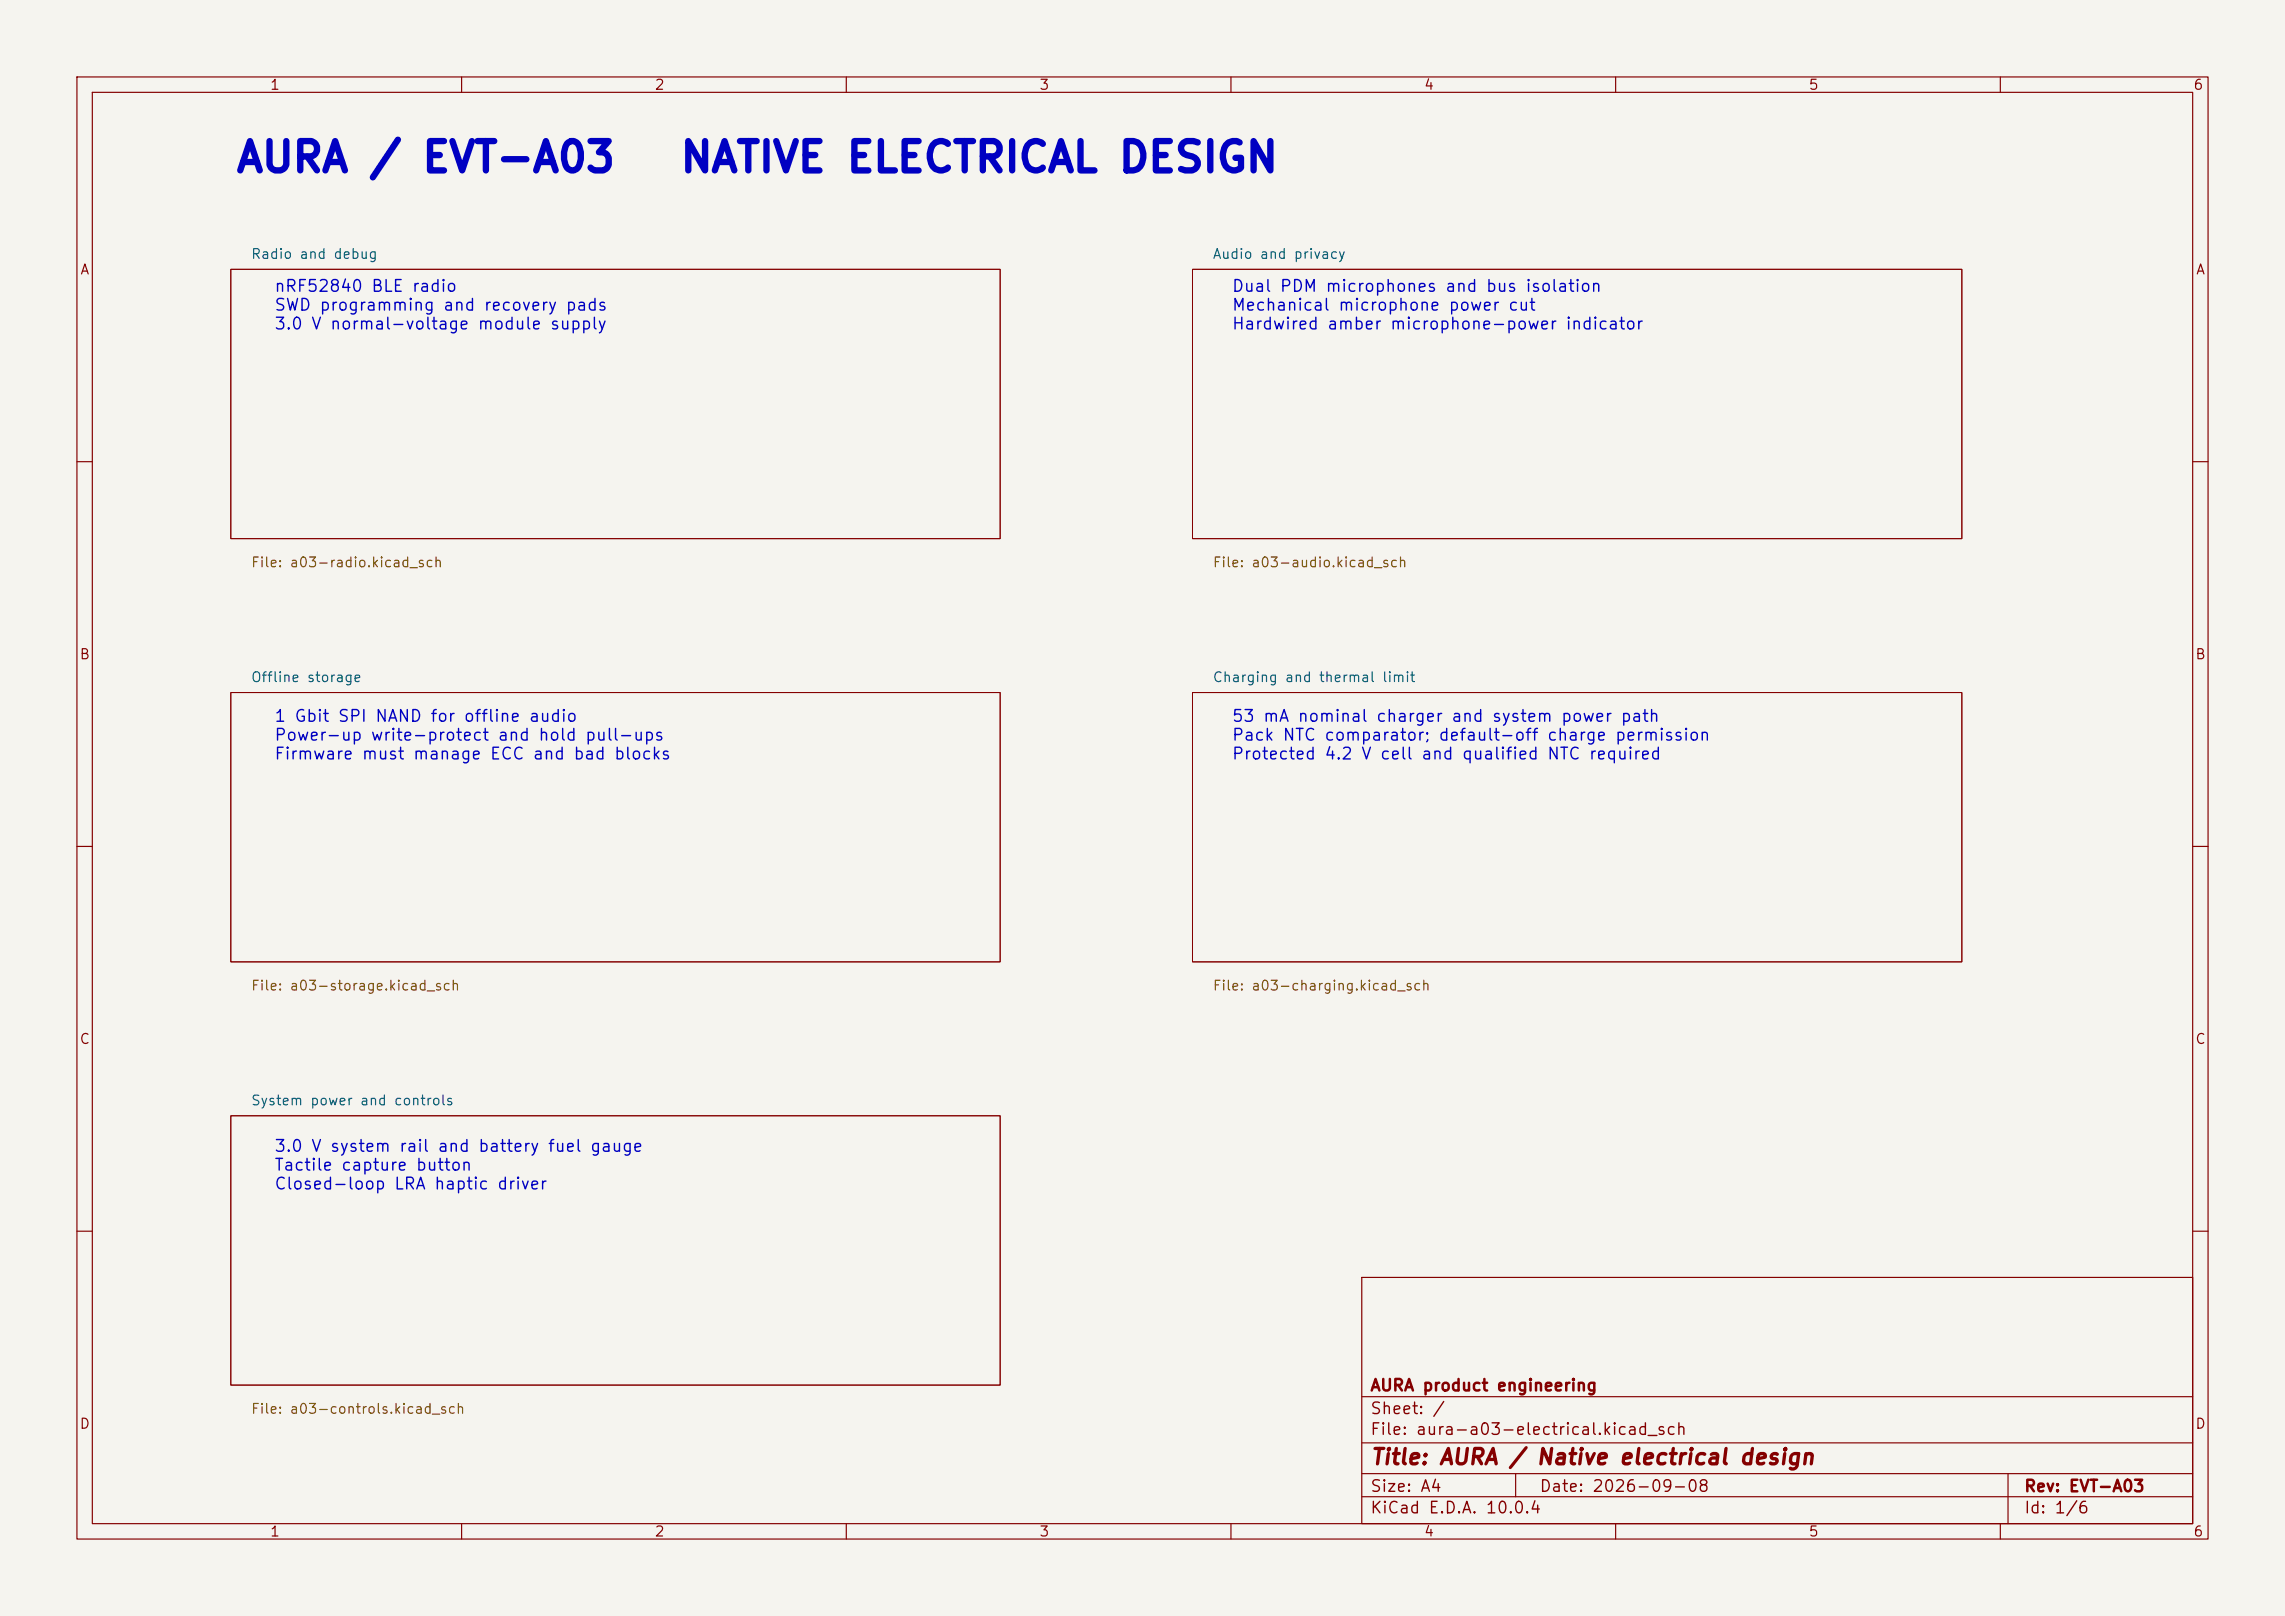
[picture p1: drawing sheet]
<svg xmlns="http://www.w3.org/2000/svg" width="297mm" height="210mm" viewBox="0 0 297 210" stroke-linecap="round" stroke-linejoin="round" font-family="sans-serif">
<defs><g id="words">
<g font-size="3.8" fill="#0000c2">
<text x="30.5" y="23.3">AURA / EVT-A03</text>
<text x="88.2" y="23.3">NATIVE ELECTRICAL DESIGN</text>
</g>
<text font-size="2" fill="#840000" x="178" y="190.8">Title: AURA / Native electrical design</text>
<g font-size="1.5" fill="#0000c2">
<text x="35.6" y="38.3">nRF52840 BLE radio</text>
<text x="35.6" y="40.8">SWD programming and recovery pads</text>
<text x="160" y="38.3">Dual PDM microphones and bus isolation</text>
<text x="160" y="40.8">Mechanical microphone power cut</text>
<text x="35.6" y="43.2">3.0 V normal-voltage module supply</text>
<text x="160" y="43.2">Hardwired amber microphone-power indicator</text>
<text x="35.6" y="94.2">1 Gbit SPI NAND for offline audio</text>
<text x="160" y="94.2">53 mA nominal charger and system power path</text>
<text x="35.6" y="96.6">Power-up write-protect and hold pull-ups</text>
<text x="35.6" y="99.1">Firmware must manage ECC and bad blocks</text>
<text x="160" y="96.6">Pack NTC comparator; default-off charge permission</text>
<text x="160" y="99.1">Protected 4.2 V cell and qualified NTC required</text>
<text x="35.6" y="150.1">3.0 V system rail and battery fuel gauge</text>
<text x="35.6" y="152.5">Tactile capture button</text>
<text x="35.6" y="155">Closed-loop LRA haptic driver</text>
</g>
<g font-size="1.5" fill="#840000">
<text x="178" y="184.2">Sheet: /</text>
<text x="178" y="181.2">AURA product engineering</text>
<text x="178" y="186.9">File: aura-a03-electrical.kicad_sch</text>
<text x="178" y="197.1">KiCad E.D.A. 10.0.4</text>
<text x="178" y="194.3">Size: A4</text>
<text x="200" y="194.3">Date: 2026-09-08</text>
<text x="263" y="194.3">Rev: EVT-A03</text>
<text x="263" y="197.1">Id: 1/6</text>
</g>
<g font-size="1.3" fill="#840000">
<text x="35" y="12">1</text>
<text x="85" y="12">2</text>
<text x="135" y="12">3</text>
<text x="185" y="12">4</text>
<text x="235" y="12">5</text>
<text x="285" y="12">6</text>
<text x="10.3" y="36">A</text>
<text x="285.3" y="36">A</text>
<text x="10.3" y="86">B</text>
<text x="285.3" y="86">B</text>
<text x="10.3" y="136">C</text>
<text x="285.3" y="136">C</text>
<text x="10.3" y="186">D</text>
<text x="285.3" y="186">D</text>
<text x="35" y="200">1</text>
<text x="85" y="200">2</text>
<text x="135" y="200">3</text>
<text x="185" y="200">4</text>
<text x="235" y="200">5</text>
<text x="285" y="200">6</text>
</g>
<g font-size="1.3" fill="#006464">
<text x="32.5" y="34">Radio and debug</text>
<text x="157.5" y="34">Audio and privacy</text>
<text x="32.5" y="89">Offline storage</text>
<text x="157.5" y="89">Charging and thermal limit</text>
<text x="32.5" y="144">System power and controls</text>
</g>
<g font-size="1.3" fill="#725600">
<text x="32.5" y="74">File: a03-radio.kicad_sch</text>
<text x="157.5" y="74">File: a03-audio.kicad_sch</text>
<text x="32.5" y="129">File: a03-storage.kicad_sch</text>
<text x="157.5" y="129">File: a03-charging.kicad_sch</text>
<text x="32.5" y="184">File: a03-controls.kicad_sch</text>
</g>
</g></defs>
<path d="M0 0h297v210h-297z" fill="#f5f4ef" stroke="#f5f4ef" stroke-width=".13"/>
<g fill="none" stroke="#840000" stroke-width=".15">
<path d="M10 10h277v190h-277zM12 12h273v186h-273zM60 10v2M110 10v2M160 10v2M210 10v2M260 10v2M10 60h2M285 60h2M10 110h2M285 110h2M10 160h2"/>
<path d="M177 166h108v32h-108zM285 160h2M60 198v2M110 198v2M160 198v2M177 194.5h108M177 191.5h108M177 187.5h108M177 181.5h108M197 191.5v3M210 198v2M260 198v2"/>
<path d="M261 191.5v6.5"/>
</g>
<path d="M30 35h100v35h-100zM155 35h100v35h-100zM30 90h100v35h-100zM155 90h100v35h-100zM30 145h100v35h-100z" fill="none" stroke="#840000" stroke-width=".13"/>
<use href="#words"/>
</svg>
